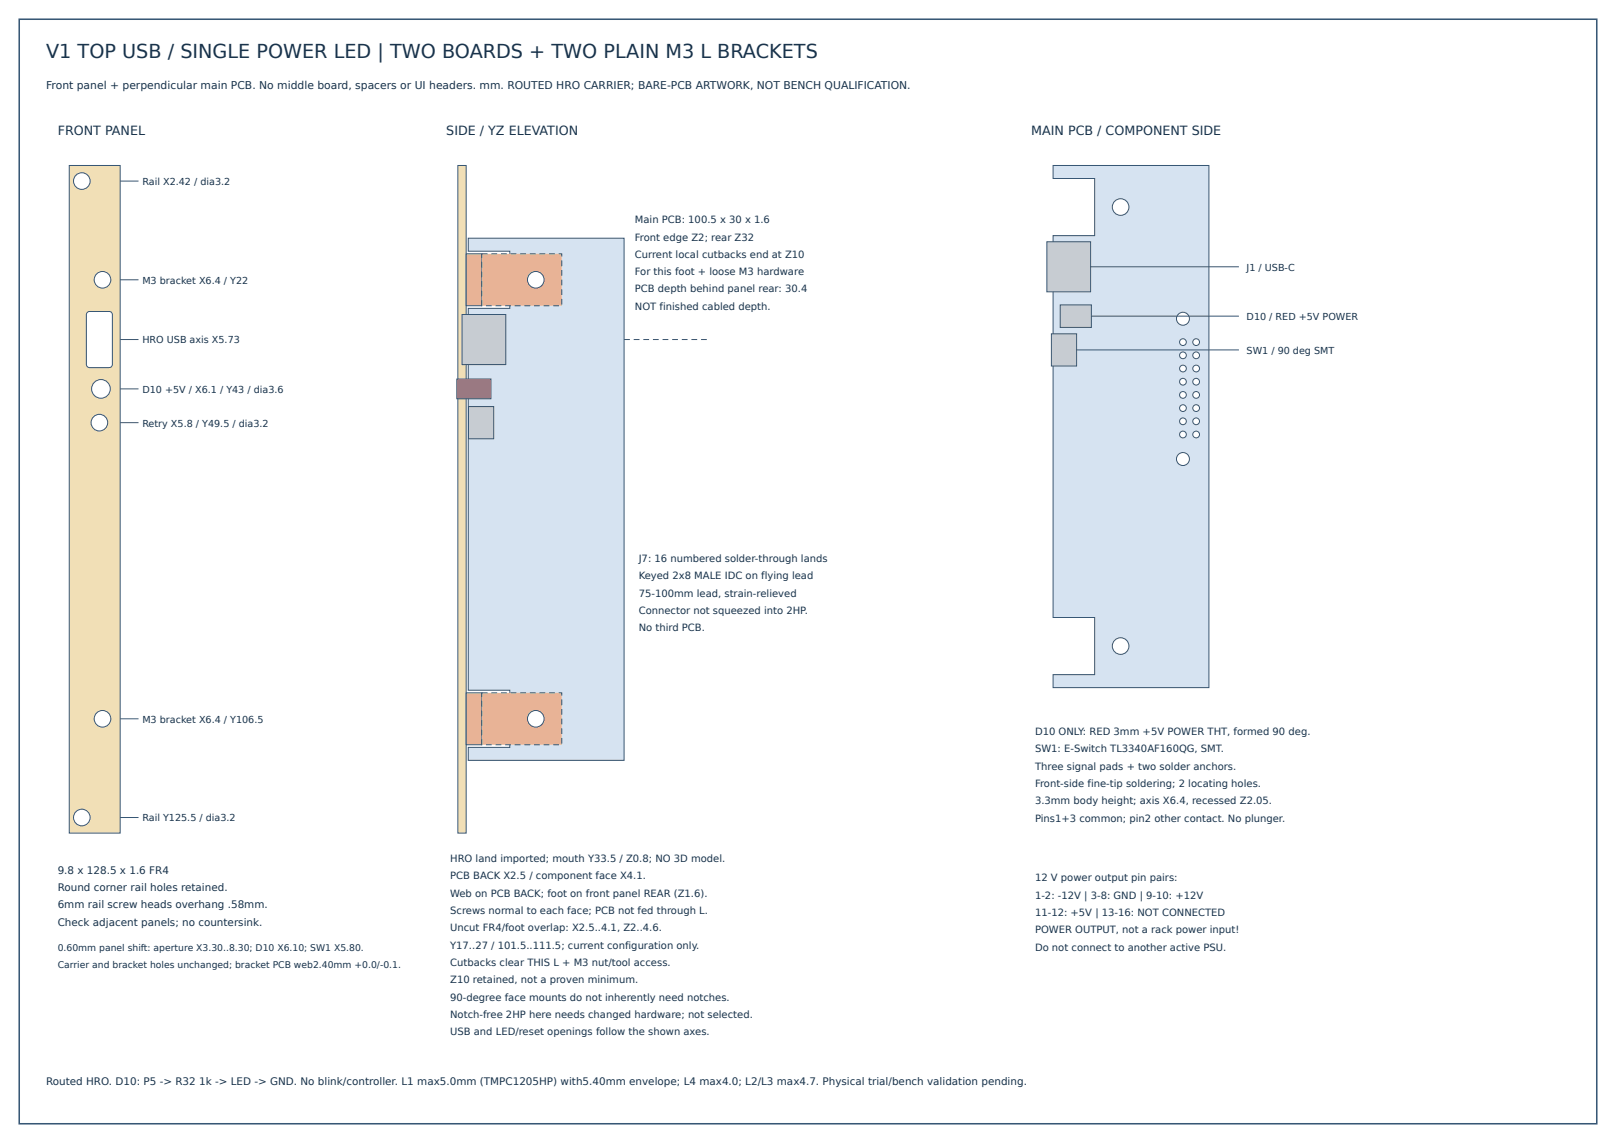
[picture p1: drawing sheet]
<svg xmlns="http://www.w3.org/2000/svg" width="420mm" height="297mm" viewBox="0 0 420 297" stroke-linecap="round" stroke-linejoin="round" font-family="sans-serif">
<defs><g id="words">
<text font-size="5" fill="#19334b" x="12" y="15">V1 TOP USB / SINGLE POWER LED | TWO BOARDS + TWO PLAIN M3 L BRACKETS</text>
<g font-size="3.3" fill="#19334b">
<text x="15" y="35">FRONT PANEL</text>
<text x="116" y="35">SIDE / YZ ELEVATION</text>
<text x="268" y="35">MAIN PCB / COMPONENT SIDE</text>
</g>
<text font-size="2.8" fill="#19334b" x="12" y="23">Front panel + perpendicular main PCB. No middle board, spacers or UI headers. mm. ROUTED HRO CARRIER; BARE-PCB ARTWORK, NOT BENCH QUALIFICATION.</text>
<g font-size="2.7" fill="#19334b">
<text x="15" y="227">9.8 x 128.5 x 1.6 FR4</text>
<text x="15" y="231.5">Round corner rail holes retained.</text>
<text x="15" y="236">6mm rail screw heads overhang .58mm.</text>
<text x="15" y="240.5">Check adjacent panels; no countersink.</text>
<text x="12" y="282">Routed HRO. D10: P5 -&gt; R32 1k -&gt; LED -&gt; GND. No blink/controller. L1 max5.0mm (TMPC1205HP) with5.40mm envelope; L4 max4.0; L2/L3 max4.7. Physical trial/bench validation pending.</text>
</g>
<g font-size="2.6" fill="#19334b">
<text x="165" y="58">Main PCB: 100.5 x 30 x 1.6</text>
<text x="165" y="62.5">Front edge Z2; rear Z32</text>
<text x="165" y="67">Current local cutbacks end at Z10</text>
<text x="165" y="71.5">For this foot + loose M3 hardware</text>
<text x="165" y="76">PCB depth behind panel rear: 30.4</text>
<text x="165" y="80.5">NOT finished cabled depth.</text>
<text x="166" y="146">J7: 16 numbered solder-through lands</text>
<text x="166" y="150.5">Keyed 2x8 MALE IDC on flying lead</text>
<text x="166" y="155">75-100mm lead, strain-relieved</text>
<text x="166" y="159.5">Connector not squeezed into 2HP.</text>
<text x="166" y="164">No third PCB.</text>
<text x="269" y="191">D10 ONLY: RED 3mm +5V POWER THT, formed 90 deg.</text>
<text x="269" y="195.5">SW1: E-Switch TL3340AF160QG, SMT.</text>
<text x="269" y="200">Three signal pads + two solder anchors.</text>
<text x="269" y="204.5">Front-side fine-tip soldering; 2 locating holes.</text>
<text x="269" y="209">3.3mm body height; axis X6.4, recessed Z2.05.</text>
<text x="269" y="213.5">Pins1+3 common; pin2 other contact. No plunger.</text>
<text x="117" y="224">HRO land imported; mouth Y33.5 / Z0.8; NO 3D model.</text>
<text x="117" y="228.5">PCB BACK X2.5 / component face X4.1.</text>
<text x="117" y="233">Web on PCB BACK; foot on front panel REAR (Z1.6).</text>
<text x="269" y="229">12 V power output pin pairs:</text>
<text x="269" y="233.5">1-2: -12V | 3-8: GND | 9-10: +12V</text>
<text x="117" y="237.5">Screws normal to each face; PCB not fed through L.</text>
<text x="269" y="238">11-12: +5V | 13-16: NOT CONNECTED</text>
<text x="117" y="242">Uncut FR4/foot overlap: X2.5..4.1, Z2..4.6.</text>
<text x="269" y="242.5">POWER OUTPUT, not a rack power input!</text>
<text x="117" y="246.5">Y17..27 / 101.5..111.5; current configuration only.</text>
<text x="117" y="251">Cutbacks clear THIS L + M3 nut/tool access.</text>
<text x="269" y="247">Do not connect to another active PSU.</text>
<text x="117" y="255.5">Z10 retained, not a proven minimum.</text>
<text x="117" y="260">90-degree face mounts do not inherently need notches.</text>
<text x="117" y="264.5">Notch-free 2HP here needs changed hardware; not selected.</text>
<text x="117" y="269">USB and LED/reset openings follow the shown axes.</text>
</g>
<g font-size="2.5" fill="#19334b">
<text x="37" y="48.1">Rail X2.42 / dia3.2</text>
<text x="324" y="70.3">J1 / USB-C</text>
<text x="37" y="73.7">M3 bracket X6.4 / Y22</text>
<text x="324" y="83.2">D10 / RED +5V POWER</text>
<text x="37" y="89.2">HRO USB axis X5.73</text>
<text x="324" y="91.9">SW1 / 90 deg SMT</text>
<text x="37" y="102.1">D10 +5V / X6.1 / Y43 / dia3.6</text>
<text x="37" y="110.8">Retry X5.8 / Y49.5 / dia3.2</text>
<text x="37" y="187.8">M3 bracket X6.4 / Y106.5</text>
<text x="37" y="213.4">Rail Y125.5 / dia3.2</text>
</g>
<g font-size="2.4" fill="#19334b">
<text x="15" y="247">0.60mm panel shift: aperture X3.30..8.30; D10 X6.10; SW1 X5.80.</text>
<text x="15" y="251.5">Carrier and bracket holes unchanged; bracket PCB web2.40mm +0.0/-0.1.</text>
</g>
</g></defs>
<path d="M5 5h410v287h-410z" fill="#fff" stroke="#375775" stroke-width=".4"/>
<path d="M18 43h13.2v173.5h-13.2z" fill="#f1dfb6" stroke="#375775" stroke-width=".26"/>
<g fill="#fff" stroke="#375775" stroke-width=".26">
<path d="M22.7 81.2l.6-.3h5.1a.81 .81 0 0 1 .8 .8v13a.81 .81 0 0 1-.8 .8h-5.1a.81 .81 0 0 1-.8-.8v-13z"/>
<circle cx="21.3" cy="47" r="2.16"/>
<circle cx="21.3" cy="212.4" r="2.16"/>
<circle cx="26.6" cy="72.7" r="2.16"/>
<circle cx="26.6" cy="186.8" r="2.16"/>
<circle cx="26.2" cy="101.1" r="2.43"/>
<circle cx="25.8" cy="109.8" r="2.16"/>
</g>
<path d="M31.2 47.1h4.8M31.2 72.7h4.8M31.2 88.2h4.8M31.2 101.1h4.8M31.2 109.8h4.8M31.2 186.8h4.8M31.2 212.4h4.8" fill="none" stroke="#375775" stroke-width=".26"/>
<path d="M119 43h2.2v173.5h-2.2z" fill="#f1dfb6" stroke="#375775" stroke-width=".26"/>
<path d="M121.7 61.9h40.5v135.7h-40.5v-3.4h10.8v-14.8h-10.8v-99.3h10.8v-14.8h-10.8z" fill="#d6e3f1" stroke="#375775" stroke-width=".26"/>
<path d="M121.2 66h4v13.4h-4z" fill="#e8b396" stroke="#375775" stroke-width=".26"/>
<path d="M125.2 66h20.8v13.4h-20.8z" fill="#e8b396" stroke="#375775" stroke-width=".26" stroke-dasharray="1.5 1" stroke-linecap="butt"/>
<circle cx="139.2" cy="72.7" r="2.16" fill="#fff" stroke="#375775" stroke-width=".26"/>
<path d="M121.2 180h4v13.5h-4z" fill="#e8b396" stroke="#375775" stroke-width=".26"/>
<path d="M125.2 180h20.8v13.5h-20.8z" fill="#e8b396" stroke="#375775" stroke-width=".26" stroke-dasharray="1.5 1" stroke-linecap="butt"/>
<circle cx="139.2" cy="186.8" r="2.16" fill="#fff" stroke="#375775" stroke-width=".26"/>
<path d="M118.7 98.5h8.9v5.1h-8.9z" fill="#da7777" stroke="#375775" stroke-width=".26"/>
<g fill="#c7ccd2" stroke="#375775" stroke-width=".26">
<path d="M120.1 81.7h11.3v13h-11.3z"/>
<path d="M121.8 105.6h6.5v8.4h-6.5z"/>
</g>
<path d="M162.2 88.2h21.8" fill="none" stroke="#375775" stroke-width=".26" stroke-dasharray="1.5 1" stroke-linecap="butt"/>
<path d="M273.7 43h40.5v135.7h-40.5v-3.4h10.8v-14.8h-10.8v-99.3h10.8v-14.8h-10.8z" fill="#d6e3f1" stroke="#375775" stroke-width=".26"/>
<g fill="#fff" stroke="#375775" stroke-width=".26">
<circle cx="291.3" cy="53.8" r="2.16"/>
<circle cx="291.3" cy="167.9" r="2.16"/>
<circle cx="307.5" cy="82.8" r="1.69"/>
<circle cx="307.5" cy="119.3" r="1.69"/>
</g>
<path d="M275.5 79.2h8.1v5.9h-8.1z" fill="#c7ccd2" stroke="#375775" stroke-width=".26"/>
<path d="M283.6 82.2h38.4" fill="none" stroke="#375775" stroke-width=".26"/>
<path d="M272.1 62.8h11.3v13h-11.3z" fill="#c7ccd2" stroke="#375775" stroke-width=".26"/>
<path d="M283.4 69.3h38.6" fill="none" stroke="#375775" stroke-width=".26"/>
<path d="M273.3 86.7h6.5v8.4h-6.5z" fill="#c7ccd2" stroke="#375775" stroke-width=".26"/>
<path d="M279.8 90.9h42.2" fill="none" stroke="#375775" stroke-width=".26"/>
<g fill="#fff" stroke="#375775" stroke-width=".26">
<circle cx="307.4" cy="88.9" r=".88"/>
<circle cx="310.9" cy="88.9" r=".88"/>
<circle cx="307.5" cy="92.3" r=".88"/>
<circle cx="310.9" cy="92.3" r=".88"/>
<circle cx="307.5" cy="95.8" r=".88"/>
<circle cx="310.9" cy="95.8" r=".88"/>
<circle cx="307.4" cy="99.2" r=".88"/>
<circle cx="310.9" cy="99.2" r=".88"/>
<circle cx="307.5" cy="102.6" r=".88"/>
<circle cx="310.9" cy="102.6" r=".88"/>
<circle cx="307.5" cy="106" r=".88"/>
<circle cx="310.9" cy="106" r=".88"/>
<circle cx="307.4" cy="109.5" r=".88"/>
<circle cx="310.9" cy="109.5" r=".88"/>
<circle cx="307.5" cy="112.9" r=".88"/>
<circle cx="310.9" cy="112.9" r=".88"/>
</g>
<use href="#words"/>
</svg>
